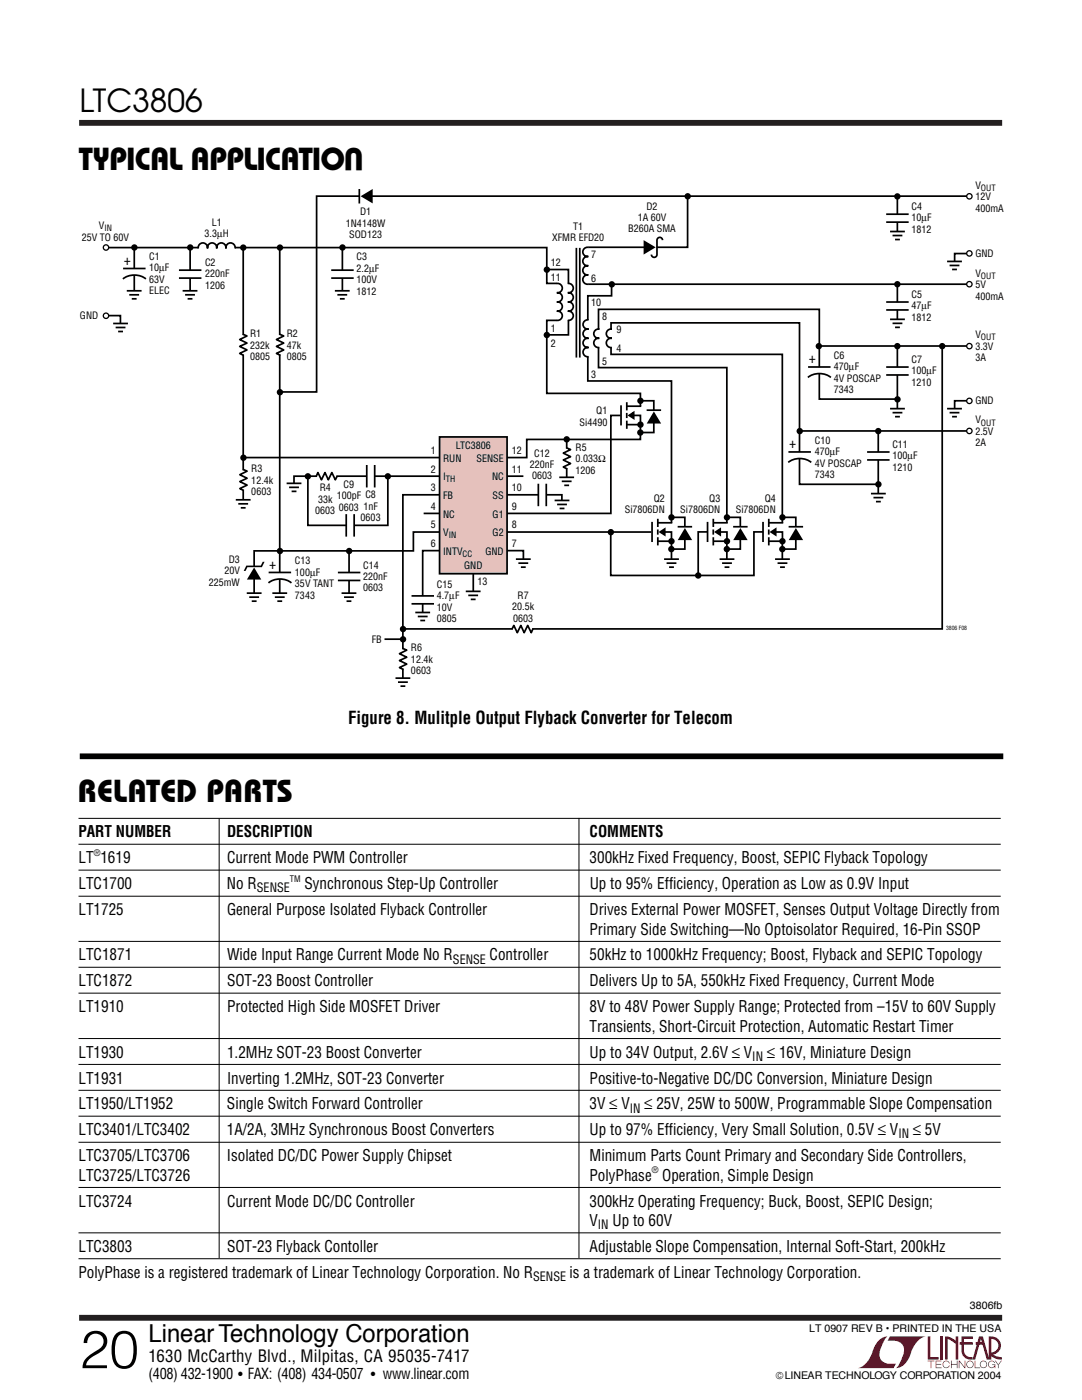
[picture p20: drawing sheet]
<svg xmlns="http://www.w3.org/2000/svg" width="216mm" height="279mm" viewBox="0 0 216 279" stroke-linecap="round" stroke-linejoin="round" font-family="sans-serif">
<defs><g id="words">
<text font-size="10.6" x="16" y="273">20</text>
<g font-size="6.4">
<text x="72.6" y="29.5" transform="rotate(-180 72.6 29.5)">U</text>
<text x="15.7" y="33.9">TYPICAL APPLICATIO</text>
</g>
<g font-size="6.3">
<text x="15.9" y="22.3">LTC3806</text>
<text x="15.5" y="160.1">RELATED PARTS</text>
</g>
<text font-size="4.9" x="29.6" y="267.8">Linear Technology Corporation</text>
<text font-size="3.5" x="69.5" y="144.4">Figure 8. Mulitple Output Flyback Converter for Telecom</text>
<text font-size="3.4" x="29.6" y="271.9">1630 McCarthy Blvd., Milpitas, CA 95035-7417</text>
<g font-size="3.2">
<text x="15.7" y="167.1">PART NUMBER</text>
<text x="45.3" y="167.1">DESCRIPTION</text>
<text x="117.6" y="167.1">COMMENTS</text>
<text x="15.7" y="172.3">LT 1619</text>
<text x="45.3" y="172.3">Current Mode PWM Controller</text>
<text x="117.6" y="172.3">300kHz Fixed Frequency, Boost, SEPIC Flyback Topology</text>
<text x="15.7" y="177.5">LTC1700</text>
<text x="45.3" y="177.5">No R</text>
<text x="60.7" y="177.5">Synchronous Step-Up Controller</text>
<text x="117.7" y="177.5">Up to 95% Efficiency, Operation as Low as 0.9V Input</text>
<text x="15.7" y="182.6">LT1725</text>
<text x="45.3" y="182.6">General Purpose Isolated Flyback Controller</text>
<text x="117.7" y="182.6">Drives External Power MOSFET, Senses Output Voltage Directly from</text>
<text x="15.7" y="191.7">LTC1871</text>
<text x="45.3" y="191.7">Wide Input Range Current Mode No R</text>
<text x="97.7" y="191.7">Controller</text>
<text x="117.6" y="186.5">Primary Side Switching—No Optoisolator Required, 16-Pin SSOP</text>
<text x="117.6" y="191.7">50kHz to 1000kHz Frequency; Boost, Flyback and SEPIC Topology</text>
<text x="15.7" y="196.8">LTC1872</text>
<text x="45.3" y="196.8">SOT-23 Boost Controller</text>
<text x="117.6" y="196.8">Delivers Up to 5A, 550kHz Fixed Frequency, Current Mode</text>
<text x="15.7" y="202">LT1910</text>
<text x="45.3" y="202">Protected High Side MOSFET Driver</text>
<text x="117.6" y="202">8V to 48V Power Supply Range; Protected from –15V to 60V Supply</text>
<text x="117.6" y="205.9">Transients, Short-Circuit Protection, Automatic Restart Timer</text>
<text x="15.7" y="211.1">LT1930</text>
<text x="45.3" y="211.1">1.2MHz SOT-23 Boost Converter</text>
<text x="117.7" y="211.1">Up to 34V Output, 2.6V ≤ V</text>
<text x="153" y="211.1">≤ 16V, Miniature Design</text>
<text x="15.7" y="216.2">LT1931</text>
<text x="15.7" y="221.4">LT1950/LT1952</text>
<text x="45.3" y="221.4">Single Switch Forward Controller</text>
<text x="45.3" y="216.2">Inverting 1.2MHz, SOT-23 Converter</text>
<text x="117.6" y="221.4">3V ≤ V</text>
<text x="117.6" y="216.2">Positive-to-Negative DC/DC Conversion, Miniature Design</text>
<text x="128.6" y="221.4">≤ 25V, 25W to 500W, Programmable Slope Compensation</text>
<text x="15.7" y="226.6">LTC3401/LTC3402</text>
<text x="45.3" y="226.6">1A/2A, 3MHz Synchronous Boost Converters</text>
<text x="117.6" y="226.6">Up to 97% Efficiency, Very Small Solution, 0.5V ≤ V</text>
<text x="182.2" y="226.6">≤ 5V</text>
<text x="15.7" y="231.7">LTC3705/LTC3706</text>
<text x="45.3" y="231.7">Isolated DC/DC Power Supply Chipset</text>
<text x="117.6" y="231.7">Minimum Parts Count Primary and Secondary Side Controllers,</text>
<text x="15.7" y="235.6">LTC3725/LTC3726</text>
<text x="117.6" y="235.6">PolyPhase Operation, Simple Design</text>
<text x="15.7" y="240.8">LTC3724</text>
<text x="45.3" y="240.8">Current Mode DC/DC Controller</text>
<text x="117.6" y="244.7">V</text>
<text x="117.6" y="240.8">300kHz Operating Frequency; Buck, Boost, SEPIC Design;</text>
<text x="122.2" y="244.7">Up to 60V</text>
<text x="15.7" y="249.9">LTC3803</text>
<text x="45.3" y="249.9">SOT-23 Flyback Contoller</text>
<text x="117.7" y="249.9">Adjustable Slope Compensation, Internal Soft-Start, 200kHz</text>
<text x="15.7" y="255">PolyPhase is a registered trademark of Linear Technology Corporation. No R</text>
<text x="113.7" y="255">is a trademark of Linear Technology Corporation.</text>
</g>
<g font-size="3">
<text x="29.6" y="275.3">(408) 432-1900</text>
<text x="49.4" y="275.3">FAX: (408) 434-0507</text>
<text x="76.4" y="275.3">www.linear.com</text>
</g>
<g font-size="2.9">
<text x="24.7" y="52.9">+</text>
<text x="161.4" y="72.5">+</text>
<text x="157.4" y="89.5">+</text>
<text x="53.7" y="113.5">+</text>
</g>
<g font-size="2.5">
<text x="51.3" y="178.1">SENSE</text>
<text x="90.4" y="192.3">SENSE</text>
<text x="150.1" y="211.7">IN</text>
<text x="125.6" y="222">IN</text>
<text x="179.3" y="227.2">IN</text>
<text x="119.3" y="245.3">IN</text>
<text x="106.4" y="255.7">SENSE</text>
</g>
<g font-size="2.1">
<text x="193.5" y="261.3">3806fb</text>
<text x="161.5" y="265.9">LT 0907 REV B • PRINTED IN THE USA</text>
<text x="154.7" y="275.3">©LINEAR TECHNOLOGY CORPORATION 2004</text>
</g>
<g font-size="2">
<text x="129" y="41.8">D2</text>
<text x="181.9" y="41.9">C4</text>
<text x="194.6" y="37.6">V</text>
<text x="194.6" y="39.9">12V</text>
<text x="19.7" y="45.7">V</text>
<text x="40.8" y="47.3">3.3μH</text>
<text x="42.2" y="45">L1</text>
<text x="69" y="45.2">1N4148W</text>
<text x="69.7" y="47.5">SOD123</text>
<text x="71.8" y="42.9">D1</text>
<text x="114.4" y="45.8">T1</text>
<text x="125.4" y="46.4">B260A SMA</text>
<text x="127.2" y="44.1">1A 60V</text>
<text x="181.9" y="46.5">1812</text>
<text x="181.9" y="44.2">10μF</text>
<text x="194.6" y="42.2">400mA</text>
<text x="16.3" y="48">25V TO 60V</text>
<text x="29.8" y="51.9">C1</text>
<text x="40.9" y="53">C2</text>
<text x="71.1" y="52">C3</text>
<text x="109.9" y="53.1">12</text>
<text x="110.2" y="48.1">XFMR EFD20</text>
<text x="118" y="51.4">7</text>
<text x="194.6" y="51.3">GND</text>
<text x="29.8" y="54.2">10μF</text>
<text x="29.8" y="56.5">63V</text>
<text x="29.8" y="58.7">ELEC</text>
<text x="40.9" y="55.3">220nF</text>
<text x="40.9" y="57.6">1206</text>
<text x="71.1" y="54.3">2.2μF</text>
<text x="71.1" y="56.6">100V</text>
<text x="71.1" y="58.8">1812</text>
<text x="109.9" y="56">11</text>
<text x="118" y="56.2">6</text>
<text x="181.9" y="59.4">C5</text>
<text x="194.6" y="55.2">V</text>
<text x="194.6" y="57.5">5V</text>
<text x="194.6" y="59.8">400mA</text>
<text x="16" y="63.7">GND</text>
<text x="118" y="61.1">10</text>
<text x="120.2" y="63.8">8</text>
<text x="181.9" y="64">1812</text>
<text x="181.9" y="61.7">47μF</text>
<text x="49.9" y="67.3">R1</text>
<text x="49.9" y="69.6">232k</text>
<text x="49.9" y="71.9">0805</text>
<text x="57.2" y="67.3">R2</text>
<text x="57.2" y="69.6">47k</text>
<text x="57.2" y="71.9">0805</text>
<text x="109.9" y="66.2">1</text>
<text x="109.9" y="69.2">2</text>
<text x="123" y="70.2">4</text>
<text x="123" y="66.4">9</text>
<text x="166.4" y="71.6">C6</text>
<text x="194.6" y="67.5">V</text>
<text x="194.6" y="69.8">3.3V</text>
<text x="118" y="75.4">3</text>
<text x="120.2" y="72.8">5</text>
<text x="166.4" y="76.2">4V POSCAP</text>
<text x="166.4" y="73.9">470μF</text>
<text x="181.9" y="72.4">C7</text>
<text x="181.9" y="74.7">100μF</text>
<text x="181.9" y="77">1210</text>
<text x="194.6" y="72.1">3A</text>
<text x="119" y="82.7">Q1</text>
<text x="166.4" y="78.5">7343</text>
<text x="194.6" y="80.7">GND</text>
<text x="91" y="89.6">LTC3806</text>
<text x="114.8" y="90">R5</text>
<text x="115.7" y="85">Si4490</text>
<text x="162.6" y="88.6">C10</text>
<text x="178.1" y="89.4">C11</text>
<text x="194.6" y="86.8">2.5V</text>
<text x="194.6" y="89.1">2A</text>
<text x="194.6" y="84.5">V</text>
<text x="50.2" y="94.3">R3</text>
<text x="86" y="90.6">1</text>
<text x="86" y="94.3">2</text>
<text x="88.4" y="92.1">RUN</text>
<text x="88.4" y="95.9">I</text>
<text x="95.1" y="92.1">SENSE</text>
<text x="98.2" y="95.9">NC</text>
<text x="102.2" y="90.6">12</text>
<text x="102.2" y="94.3">11</text>
<text x="105.7" y="93.4">220nF</text>
<text x="106.2" y="95.7">0603</text>
<text x="106.6" y="91.1">C12</text>
<text x="114.8" y="92.3">0.033Ω</text>
<text x="114.8" y="94.5">1206</text>
<text x="162.6" y="90.9">470μF</text>
<text x="162.6" y="93.2">4V POSCAP</text>
<text x="162.6" y="95.5">7343</text>
<text x="178.1" y="91.7">100μF</text>
<text x="178.1" y="93.9">1210</text>
<text x="50.2" y="96.6">12.4k</text>
<text x="50.2" y="98.8">0603</text>
<text x="63.5" y="100.3">33k</text>
<text x="63.8" y="98">R4</text>
<text x="67.2" y="99.6">100pF C8</text>
<text x="67.6" y="101.9">0603</text>
<text x="68.6" y="97.3">C9</text>
<text x="72.5" y="101.7">1nF</text>
<text x="86" y="98">3</text>
<text x="86" y="101.7">4</text>
<text x="88.4" y="99.6">FB</text>
<text x="98.3" y="99.6">SS</text>
<text x="102.2" y="98">10</text>
<text x="102.2" y="101.7">9</text>
<text x="130.5" y="100.2">Q2</text>
<text x="141.5" y="100.2">Q3</text>
<text x="152.6" y="100.2">Q4</text>
<text x="62.9" y="102.6">0603</text>
<text x="72" y="104">0603</text>
<text x="86" y="105.5">5</text>
<text x="88.4" y="103.3">NC</text>
<text x="88.4" y="107">V</text>
<text x="98.3" y="103.3">G1</text>
<text x="98.3" y="107">G2</text>
<text x="102.2" y="105.5">8</text>
<text x="124.7" y="102.4">Si7806DN</text>
<text x="135.7" y="102.4">Si7806DN</text>
<text x="146.8" y="102.4">Si7806DN</text>
<text x="45.7" y="112.3">D3</text>
<text x="58.9" y="112.7">C13</text>
<text x="72.5" y="113.5">C14</text>
<text x="86" y="109.2">6</text>
<text x="88.4" y="110.7">INTV</text>
<text x="92.6" y="113.6">GND</text>
<text x="96.8" y="110.7">GND</text>
<text x="102.2" y="109.2">7</text>
<text x="41.7" y="116.9">225mW</text>
<text x="44.8" y="114.6">20V</text>
<text x="58.9" y="114.9">100μF</text>
<text x="58.9" y="117.2">35V TANT</text>
<text x="58.9" y="119.5">7343</text>
<text x="72.5" y="115.7">220nF</text>
<text x="72.5" y="118">0603</text>
<text x="87.2" y="117.3">C15</text>
<text x="87.2" y="119.6">4.7μF</text>
<text x="95.2" y="116.8">13</text>
<text x="103.3" y="119.5">R7</text>
<text x="87.2" y="121.9">10V</text>
<text x="87.2" y="124.2">0805</text>
<text x="102.2" y="121.8">20.5k</text>
<text x="102.4" y="124">0603</text>
<text x="74.2" y="128.3">FB</text>
<text x="82" y="130">R6</text>
<text x="82" y="132.3">12.4k</text>
<text x="82" y="134.6">0603</text>
</g>
<g font-size="1.8">
<text x="18.7" y="170.9">®</text>
<text x="57.8" y="176">TM</text>
<text x="130" y="234.2">®</text>
</g>
<g font-size="1.7">
<text x="195.7" y="38.1">OUT</text>
<text x="20.8" y="46.2">IN</text>
<text x="195.7" y="55.6">OUT</text>
<text x="195.7" y="67.9">OUT</text>
<text x="195.7" y="84.9">OUT</text>
<text x="89" y="96.3">TH</text>
<text x="89.5" y="107.4">IN</text>
<text x="92.3" y="111.1">CC</text>
</g>
<g font-size="1.2">
<text x="47.5" y="274.6">●</text>
<text x="74" y="274.6">●</text>
</g>
<text font-size="1.1" x="188.8" y="125.7">3806 F08</text>
</g></defs>
<path d="M15.8 24.5h184.2M15.8 263h184.2" fill="none" stroke="#231f20" stroke-width="1.2" stroke-linecap="butt"/>
<g fill="#900027">
<path d="M185.1 266.7h.5v4.1h1.7v.5h-2.2z"/>
<path d="M175.6 267.3l.5-.3 1-.3a5.2 5.2 0 0 0-1.6 4.2 2.65 2.65 0 0 0 3.3 1.3l-.5 .8h-7.2a5 5 0 0 0 3.2-3.8l.4-.8z"/>
<path d="M177.6 266.7h7.1a5 5 0 0 0-3.1 3.9 3.3 3.3 0 0 1-2.8 2.4 5.2 5.2 0 0 0 1.5-4.2 2.65 2.65 0 0 0-3.2-1.2z"/>
<path d="M187.7 266.7h.5v4.6h-.5z"/>
<path d="M188.6 266.7l1.1 .2 1 .7v-.9h.5v4.6h-.5v-3.1l-1.6-1v4.1h-.5z"/>
<path d="M185.1 271.6h1.3v.1h-.6v1.3h-.1v-1.3h-.6z"/>
<path d="M186.7 271.6h1.1v.1h-1v.5h1v.1h-1v.6h1.1v.1h-1.2z"/>
<path d="M189.8 271.6h.1v.6h1v-.6h.2v1.4h-.2v-.7h-1v.7h-.1z"/>
<path d="M191.3 271.6h.2l1 1.2v-1.2h.1v1.4h-.1l-1.1-1.3v1.3h-.1z"/>
<path d="M194.5 271.6h.1v1.3h1v.1h-1.1z"/>
<path d="M198.5 271.6h.2l.5 .7 .5-.7h.2l-.6 .8v.6h-.2v-.6z"/>
<path d="M191.8 266.7h2.3v.5h-1.7v.7h1.7v.5h-1.7v1.2a1.35 1.35 0 0 0 1.7 1.2v.5l1.3-4.6h.7l1.2 4.2v-4.2a1.88 1.88 0 0 1 2.4 1.4 1.88 1.88 0 0 1-1.5 2.3l.8 .3 .9 .1v.5l-1.2-.1-1.1-.6v-.7a1.37 1.37 0 0 0 1.6-1.2 1.37 1.37 0 0 0-1.4-1.5v4.1h-.9l-.8-2.9h-1.4v-.5h1.2l-.2-.7-1.1 4.1a2.1 2.1 0 0 1-2.7-1.3l-.1-1.6h-.3v-.5h.3z"/>
<path d="M193 271.8a.74 .74 0 0 1 1.2 .1 .74 .74 0 0 1-.4 1.1 .74 .74 0 0 1-1-.7h.2a.6 .6 0 0 0 .8 .5 .6 .6 0 0 0 .2-1 .6 .6 0 0 0-1 .3v.2h-.2z"/>
<path d="M195.7 271.8a.74 .74 0 0 1 1.2 .1 .74 .74 0 0 1-.4 1.1 .74 .74 0 0 1-1-.7h.1a.6 .6 0 0 0 .9 .5 .6 .6 0 0 0 .2-1 .6 .6 0 0 0-1 .3l-.1 .2h-.1z"/>
<path d="M197.3 271.8a.73 .73 0 0 1 1.3 .2h-.2a.6 .6 0 0 0-.9-.2 .6 .6 0 0 0 .1 1 .6 .6 0 0 0 .9-.4h-.5v-.1h.6v.7h-.1v-.3a.74 .74 0 0 1-1.1 .2 .74 .74 0 0 1-.1-1.1z"/>
<path d="M188.3 271.8a.73 .73 0 0 1 1.2 .3h-.1a.6 .6 0 0 0-.9-.3 .6 .6 0 0 0-.1 1 .6 .6 0 0 0 1-.3h.1a.74 .74 0 0 1-1.1 .4 .74 .74 0 0 1-.1-1.1z"/>
</g>
<g fill="none" stroke="#000" stroke-width=".34">
<path d="M179.1 39.5v7.5M21.2 49.4h87.9v7.2h2.1M48.5 49.6v51.2M55.8 49.6v70.5M122 56.8v2.2h-4.7v17h16.7v36.2M179.1 57.1v7.4M193.2 50.6h-2.7v1.7M111.2 63.9h-2.1v14.6h18.7v9.2h-22.7v3.6h-56.6M178.7 79.6h-15.2v-17.9h-44.1v11.7h25.6v39.3M179.1 69.4v13.1M193.2 80h-2.7v1.7M104.4 95h-45.7v2.7"/>
<path d="M113.1 88v7.6M123.8 82.9h-1.9v19.6h-37.4M175.2 96.7h-15.7v-32.3h-37.6v6.3h34.2v42.2M175.2 86.4v13M69.7 109.9v10M94.4 114v4M104.4 112.3v-2.4h-20.1v13.3M112.1 100.6v-1.9h-31.7v37.9M130 106.2h-47.5v3.7h-31.8v10"/>
</g>
<path d="M87.7 87.2h13.5v27.3h-13.5z" fill="#e5c1bc"/>
<g fill="none" stroke="#000" stroke-width=".34">
<path d="M71.7 37.7v2.9M137.2 39.1v10.2h-19.8a.94 .94 0 0 0-1.1 1 .94 .94 0 0 0 1.1 .9 .93 .93 0 0 0-1.1 .9 .93 .93 0 0 0 1.1 .9 .93 .93 0 0 0-1.1 1 .93 .93 0 0 0 1.1 .9 .94 .94 0 0 0-1.1 .9 .94 .94 0 0 0 1.1 .9h76M193.4 39.1h-130.2v39.1h-7.2M24.5 55.7a3.8 3.8 0 0 1 4.6 0M24.6 53.6h4.4M25.3 58h3M25.8 58.8h2M26.3 59.6h1M26.8 49.4v10.1M35.7 53.9h4.5M35.7 55.5h4.5M36.4 58h3"/>
<path d="M36.9 58.8h2M37.4 59.6h1M37.9 49.4v10.1M39.5 49.6a.94 .94 0 0 1 1-1.1 .94 .94 0 0 1 .9 1.1 .93 .93 0 0 1 .9-1.1 .93 .93 0 0 1 .9 1.1 .93 .93 0 0 1 1-1.1 .93 .93 0 0 1 .9 1.1 .94 .94 0 0 1 .9-1.1 .94 .94 0 0 1 .9 1.1M66.1 53.9h4.5M66.1 55.5h4.5M66.8 58h3M67.3 58.8h2M67.8 59.6h1M68.3 49.4v10.1M109.1 53.8h4.3v13h-4.3M111.1 56.6a.94 .94 0 0 1 1.1 .9 .94 .94 0 0 1-1.1 .9 .93 .93 0 0 1 1.1 .9 .93 .93 0 0 1-1.1 1 .93 .93 0 0 1 1.1 .9 .93 .93 0 0 1-1.1 .9 .94 .94 0 0 1 1.1 .9 .94 .94 0 0 1-1.1 .9"/>
<path d="M113.3 56.6a.94 .94 0 0 1 1.1 .9 .94 .94 0 0 1-1.1 .9 .93 .93 0 0 1 1.1 .9 .93 .93 0 0 1-1.1 1 .93 .93 0 0 1 1.1 .9 .93 .93 0 0 1-1.1 .9 .94 .94 0 0 1 1.1 .9 .94 .94 0 0 1-1.1 .9M115 49.5v21.9M115.7 49.5v21.9M132.2 47.9a.55 .55 0 0 0-.6-.5 .55 .55 0 0 0-.5 .6v2.8a.56 .56 0 0 1-.6 .6 .56 .56 0 0 1-.5-.6M176.8 42.7h4.5M176.8 44.3h4.5M177.6 46.2h3M178.1 47h2M178.6 47.8h1M189 52.2h2.9M189.5 53h1.9M190 53.8h.9"/>
<path d="M21.4 63h2.6v1.7M22.6 64.6h2.9M23.1 65.4h1.9M23.6 66.2h.9M48.5 66.7l.8 .3-1.5 .8 1.5 .7-1.5 .6 1.5 .7-1.5 .7 .8 .4M55.8 66.7l.8 .3-1.4 .8 1.4 .7-1.4 .6 1.4 .7-1.4 .7 .8 .4M117.4 63.8a.94 .94 0 0 0-1.1 1 .94 .94 0 0 0 1.1 .9 .93 .93 0 0 0-1.1 .9 .93 .93 0 0 0 1.1 .9 .93 .93 0 0 0-1.1 .9 .93 .93 0 0 0 1.1 1 .94 .94 0 0 0-1.1 .9 .94 .94 0 0 0 1.1 .9M119.4 65.7h.2a.93 .93 0 0 0-1.1 .9 .93 .93 0 0 0 1.1 .9 .94 .94 0 0 0-1.1 .9 .94 .94 0 0 0 1.1 1M121.9 65.7h.2a.93 .93 0 0 0-1.1 .9 .93 .93 0 0 0 1.1 .9 .94 .94 0 0 0-1.1 .9 .94 .94 0 0 0 1.1 1M128.1 80h2.4v6.3h-2.5M161.2 75.3a3.8 3.8 0 0 1 4.6 0M161.2 73.2h4.5"/>
<path d="M163.3 69.1h30.5M176.8 73.3h4.5M176.8 74.8h4.5M176.8 60.3h4.5M176.8 61.9h4.5M177.6 63.7h3M178.1 64.5h2M178.6 65.3h1M188 69.4v56.1h-107.5M47 99.7h3M48.5 93.7l.8 .3-1.5 .7 1.5 .7-1.5 .7 1.5 .7-1.5 .7 .8 .4M57.2 96.5h2.9"/>
<path d="M57.7 97.3h2M58.2 98.1h1M67.3 95l-.4 .8-.7-1.5-.7 1.5-.7-1.5-.7 1.5-.7-1.5-.3 .8M73.2 92.8v4.5M74.8 92.8v4.5M77.4 95v9.8h-16v-9.4M87.7 87.2h13.5v27.3h-13.5zM107.4 96.5v4.5M109 96.5v4.5M110.7 99.9h2.9M111.6 95.3h3M112.1 96.1h2"/>
<path d="M112.6 96.9h1M113 89.4l.9 .3-1.5 .7 1.5 .7-1.5 .7 1.5 .7-1.5 .7 .8 .4M123.9 80.9v4M125.1 82.4v1M125.1 80.3v1.6M125.1 84v1.6M125.1 81.1h2.9M125.1 84.7h2.9M125.9 82.9h1.9v1.8M131.9 81.9h-2.9M157.3 92.3a3.8 3.8 0 0 1 4.6 0M157.3 90.2h4.5"/>
<path d="M159.5 86h33.9M173 90.2h4.5M173 91.8h4.5M173.8 98.5h2.9M174.3 99.3h1.9M177.6 81.6h3M178.1 82.4h2M178.6 83.2h1M189 81.6h2.9M189.5 82.4h1.9M190 83.2h.9M47.5 100.5h2"/>
<path d="M48 101.3h1M49.2 118.4h3M49.7 119.2h2M50.2 120h1M53.6 116.3a3.8 3.8 0 0 1 4.6 0M53.6 114.2h4.5M54.3 118.4h3M54.8 119.2h2M55.3 120h1M67.4 114.3h4.5M67.4 115.8h4.5M68.2 118.4h2.9"/>
<path d="M68.7 119.2h1.9M69.1 102.6v4.5M69.2 120h.9M70.7 102.6v4.5M82.1 118.9h4.5M92.9 118h3M93.4 118.8h2M93.9 119.6h1M102.9 111.6h3M103.4 112.4h2M103.9 113.2h1M111.2 100.7h1.9"/>
<path d="M111.7 101.5h.9M130.1 104.2v4M131.3 105.7v1M131.3 103.5v1.7M131.3 107.2v1.6M131.3 104.3h2.8M131.3 108h2.8M132.1 106.2h1.9v1.8M132.5 111.6h3M133 112.4h2M133.5 113.2h1M134.3 103.2h2.4v6.4h-2.5"/>
<path d="M138.1 105.1h-2.9M141.1 106.2h-1.8v8.6M141.2 104.2v4M142.3 105.7v1M142.3 103.5v1.7M142.3 107.2v1.6M142.3 104.3h2.9M142.3 108h2.9M143.2 106.2h1.9v1.8M143.6 111.6h2.9M144.1 112.4h1.9M144.6 113.2h.9"/>
<path d="M145.4 103.2h2.3v6.4h-2.4M149.2 105.1h-2.9M152.2 106.2h-1.8v8.6h-28.5v-8.3M152.3 104.2v4M153.4 105.7v1M153.4 103.5v1.7M153.4 107.2v1.6M153.4 104.3h2.9M153.4 108h2.9M154.2 106.2h1.9v1.8M154.7 111.6h2.9M155.2 112.4h1.9"/>
<path d="M155.7 113.2h.9M156.4 103.2h2.4v6.4h-2.5M160.2 105.1h-2.8M174.8 100.1h1M76.7 127.6h3.4M78.9 135.3h3M79.4 136.1h2M79.9 136.9h1M80.3 129.4l.9 .3-1.5 .8 1.5 .7-1.5 .6 1.5 .7-1.5 .7 .8 .4M82.1 120.5h4.5M82.9 122.2h2.9M83.4 123h1.9"/>
<path d="M83.9 123.8h.9M106.4 125.4l-.4 .9-.7-1.5-.7 1.5-.7-1.5-.7 1.5-.7-1.5-.4 .8"/>
</g>
<g fill="none" stroke="#fff" stroke-width=".86" stroke-linecap="butt">
<path d="M71.7 39.2h1.8M26.8 58v1.8M26.8 53.6v1.3M37.9 58v1.8M38 53.9v1.6M39.6 49.4h7.3M68.3 58v1.8M68.3 53.9v1.6M113.4 56.6v7.3M129.3 49.4h1.8M179.1 42.8v1.5M179.1 46.2v1.8"/>
<path d="M190.5 52.2v1.8M24 64.6v1.8M48.6 66.9v3.9M55.9 66.9v3.9M117.3 63.9v7.2M119.4 65.8v3.5M121.9 65.8v3.5M163.5 73.3v1.3M179.1 60.3v1.6M179.1 73.3v1.5M179.1 63.7v1.8M48.5 99.8v1.8"/>
<path d="M48.6 93.8v3.9M58.7 96.5v1.8M63.2 95h4M73.2 95h1.6M107.4 98.8h1.6M112.2 99.9v1.8M113.1 95.3v1.8M113.1 89.5v3.9M127.8 81.1v3.6M130.5 81.9v1.8M159.6 90.2v1.3M175.3 90.2v1.6"/>
<path d="M175.3 98.5v1.8M179.1 81.6v1.8M190.5 81.6v1.8M50.7 113v1.8M50.7 118.4v1.8M55.8 118.4v1.8M55.9 114.3v1.3M69.1 104.8h1.6M69.6 118.4v1.8M69.7 114.3v1.5M84.4 118.9v1.6M94.4 118v1.8"/>
<path d="M104.4 111.6v1.8M134 104.3v3.7M134 111.6v1.8M136.7 105.2v1.7M145.1 104.3v3.7M145.1 111.6v1.8M147.7 105.2v1.7M156.1 104.3v3.7M156.1 111.6v1.8M158.8 105.2v1.7M80.4 135.3v1.8M80.4 129.6v3.9"/>
<path d="M84.4 122.2v1.8M102.3 125.5h3.9"/>
</g>
<g fill="#000">
<path d="M72 39.2l2.4-1.5v2.9zM128.4 47.9l2.4 1.5-2.4 1.4zM130.5 82.1l1.4 2.4h-2.9zM50.7 113.3l1.4 2.4h-2.8zM49.2 112.9h2.8l.4-.8h.4l-.5 1.1h-2.9l-.4 .7h-.4zM136.7 105.4l1.4 2.4h-2.9zM147.7 105.4l1.5 2.4h-2.9zM158.8 105.4l1.5 2.4h-2.9z"/>
<circle cx="137.2" cy="39.2" r=".64"/>
<circle cx="179.1" cy="39.2" r=".64"/>
<circle cx="26.8" cy="49.4" r=".64"/>
<circle cx="38" cy="49.4" r=".64"/>
<circle cx="48.5" cy="49.4" r=".64"/>
<circle cx="55.9" cy="49.4" r=".64"/>
<circle cx="68.3" cy="49.4" r=".64"/>
<circle cx="109.1" cy="53.8" r=".64"/>
<circle cx="122.1" cy="56.7" r=".64"/>
<circle cx="179.1" cy="56.7" r=".64"/>
<circle cx="55.9" cy="78.3" r=".64"/>
<circle cx="109.1" cy="66.9" r=".64"/>
<circle cx="127.8" cy="80" r=".64"/>
<circle cx="163.4" cy="69.1" r=".64"/>
<circle cx="179.1" cy="69.1" r=".64"/>
<circle cx="179.1" cy="79.7" r=".64"/>
<circle cx="188" cy="69.1" r=".64"/>
<circle cx="48.6" cy="91.3" r=".64"/>
<circle cx="61.4" cy="95.1" r=".64"/>
<circle cx="77.4" cy="95.1" r=".64"/>
<circle cx="113.1" cy="87.7" r=".64"/>
<circle cx="127.8" cy="86.3" r=".64"/>
<circle cx="127.8" cy="84.7" r=".64"/>
<circle cx="159.6" cy="86" r=".64"/>
<circle cx="175.2" cy="86" r=".64"/>
<circle cx="175.3" cy="96.7" r=".64"/>
<circle cx="55.9" cy="110" r=".64"/>
<circle cx="69.7" cy="110" r=".64"/>
<circle cx="121.9" cy="106.2" r=".64"/>
<circle cx="134" cy="109.6" r=".64"/>
<circle cx="134" cy="103.3" r=".64"/>
<circle cx="134" cy="108" r=".64"/>
<circle cx="139.3" cy="114.9" r=".64"/>
<circle cx="145" cy="109.6" r=".64"/>
<circle cx="145.1" cy="103.3" r=".64"/>
<circle cx="145.1" cy="108" r=".64"/>
<circle cx="156.1" cy="109.6" r=".64"/>
<circle cx="156.1" cy="108" r=".64"/>
<circle cx="156.1" cy="103.3" r=".64"/>
<circle cx="80.4" cy="125.5" r=".64"/>
<circle cx="80.4" cy="127.6" r=".64"/>
</g>
<path d="M125.6 82.9l.8-.6v1.2zM131.8 106.2l.8-.6v1.1zM142.8 106.2l.9-.6v1.1zM153.9 106.2l.9-.6v1.1z" fill="#000" stroke="#000" stroke-width=".39"/>
<g fill="#fff" stroke="#000" stroke-width=".26">
<circle cx="193.4" cy="86" r=".54"/>
<circle cx="193.4" cy="80" r=".54"/>
<circle cx="193.4" cy="69.1" r=".54"/>
<circle cx="193.4" cy="56.7" r=".54"/>
<circle cx="193.4" cy="50.6" r=".54"/>
<circle cx="193.4" cy="39.2" r=".54"/>
<circle cx="21.2" cy="49.4" r=".54"/>
<circle cx="21.2" cy="63" r=".54"/>
</g>
<g fill="none" stroke="#000" stroke-width=".2">
<path d="M15.7 163.3h184M15.7 168.5h184M15.7 173.7h184M15.7 178.9h184M43.7 163.4v87.7M115.5 163.2v87.9M15.7 187.9h184M15.7 193h184M15.7 198.2h184M15.7 207.3h184M15.7 212.4h184M15.7 217.6h184"/>
<path d="M15.7 222.8h184M15.7 228h184M15.7 237h184M15.7 246h184M15.7 251.2h184"/>
</g>
<path d="M15.9 150.9h184.3" fill="none" stroke="#000" stroke-width="1.1" stroke-linecap="butt"/>
<path d="M60.7 267.2h93.6v7.4h-93.6z" fill="#fff"/>
<use href="#words"/>
</svg>
